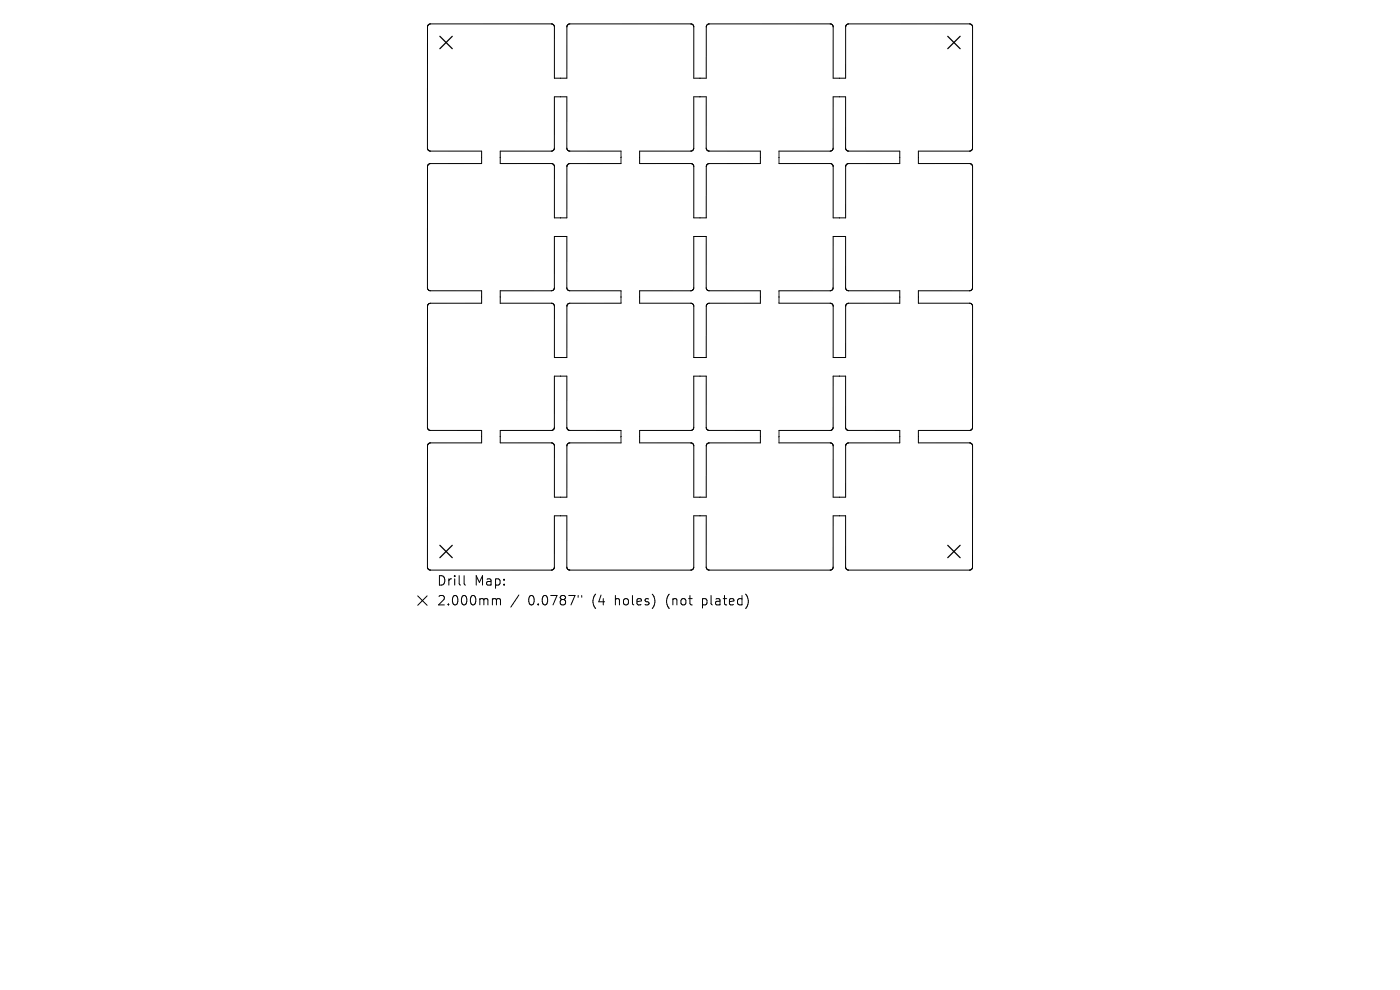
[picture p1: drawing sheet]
<svg xmlns="http://www.w3.org/2000/svg" width="297mm" height="210mm" viewBox="0 0 297 210" stroke-linecap="round" stroke-linejoin="round" font-family="sans-serif">
<defs><g id="words">
<g font-size="2.8">
<text x="92.6" y="124.5">Drill</text>
<text x="100.6" y="124.5">Map:</text>
<text x="92.6" y="128.7">2.000mm</text>
<text x="112.1" y="128.7">0.0787&quot;</text>
<text x="125.8" y="128.7">(4</text>
<text x="130.7" y="128.7">holes)</text>
<text x="141.8" y="128.7">(not</text>
<text x="149.6" y="128.7">plated)</text>
</g>
</g></defs>
<g fill="none" stroke="#000" stroke-width=".21">
<path d="M146.9 5.2l-.4-.1h-25.6a.65 .65 0 0 0-.6 .6v10.9h-2.7v-10.9a.65 .65 0 0 0-.6-.6h-25.7a.65 .65 0 0 0-.6 .6v25.7l.3 .6M146.9 5.2h.1M146.9 5.2l.3 .5v10.9h2.6l.1-11.1M149.9 5.5l.2-.3 .4-.1h25.6a.65 .65 0 0 1 .7 .6v10.9h2.6v-11.1M149.9 5.5h.1M179.4 5.5h.1M205.9 5.1h-25.9l-.3 .1-.3 .3M205.9 5.1h.1M206 5.1l.3 .6v25.8M91 32h.1M91.1 32l11.1 .1v2.6h-10.9a.65 .65 0 0 0-.6 .6v25.7l.2 .5M117.6 20.5h2.7l-.1 10.9a.65 .65 0 0 0 .7 .7h10.8v2.6h-10.8a.65 .65 0 0 0-.6 .6v10.9h-2.7v-10.9a.65 .65 0 0 0-.6-.6h-10.9v-2.6h10.9a.65 .65 0 0 0 .6-.7z"/>
<path d="M146.8 32l-11.1 .1v2.6h10.8a.65 .65 0 0 1 .7 .6v10.9h2.6v-10.9a.65 .65 0 0 1 .7-.6h10.8v-2.6l-11-.1M146.8 32h.1M147.2 31.5l-.4 .5M147.2 31.5v-11h2.6v10.9l.1 .4 .3 .2M147.2 31.5h.1M150.2 32h.1M176.7 20.5h2.7v10.9a.65 .65 0 0 0 .6 .7h10.9v2.6h-10.9a.65 .65 0 0 0-.6 .6v10.9h-2.6v-10.9a.65 .65 0 0 0-.7-.6h-10.8v-2.6h10.8a.65 .65 0 0 0 .6-.7zM205.9 34.7l.1 .1M206 34.8h.1M206.1 34.8v.1M206.1 34.9l.2 .4v25.7a.65 .65 0 0 1-.6 .7h-10.9v2.6h11.1M206.3 31.5l-.2 .4-.4 .2h-10.9v2.6h11.1"/>
<path d="M206.3 31.5h.1M90.7 64.8v25.9l.1 .3 .3 .3M90.7 64.7v.1M90.9 61.5h.1M90.9 61.5l.1 .1M91 61.6h.1M91.1 61.6l11.1 .1v2.6h-10.9l-.3 .1-.3 .3M117.5 61.3l-.5 .4h-10.9v2.6h10.9a.65 .65 0 0 1 .6 .7v10.8h2.7v-11M117.6 61.3v-11.1h2.7l-.1 10.8a.65 .65 0 0 0 .7 .7h10.8v2.6h-10.8l-.4 .1-.2 .3M117.6 61.3h-.1M117.6 79.8h2.7l-.1 10.9a.65 .65 0 0 0 .7 .6h10.8v2.6l-10.8 .1a.65 .65 0 0 0-.6 .6v10.9h-2.7v-10.9a.65 .65 0 0 0-.6-.7h-10.9v-2.6h10.9l.4-.2 .2-.4zM120.3 64.7v.1"/>
<path d="M146.7 64.3l.1 .1M146.8 64.4l.3 .2 .1 .4v10.8h2.6l.1-11M146.9 61.5l-.4 .2h-10.8v2.6h11M147 61.5l.2-.5v-10.8h2.6v10.8l.1 .4 .3 .2M147 61.5h-.1M149.9 64.7v.1M150.2 61.6l.1 .1M150.3 61.7h11v2.6h-10.8l-.4 .1-.2 .3M176.2 61.7h-10.9v2.6h10.8a.65 .65 0 0 1 .7 .7v10.8h2.6v-11M176.2 61.7h.1M176.7 61.3l-.5 .4M176.7 61.3v-11.1h2.7v10.8a.65 .65 0 0 0 .6 .7h10.9v2.6h-10.9l-.3 .1-.3 .3"/>
<path d="M176.7 61.3h.1M176.7 79.8h2.7v10.9a.65 .65 0 0 0 .6 .6h10.9v2.6l-10.9 .1a.65 .65 0 0 0-.6 .6v10.9h-2.6v-10.9a.65 .65 0 0 0-.7-.7h-10.8v-2.6h10.8a.65 .65 0 0 0 .6-.6zM179.4 64.7v.1M205.9 64.3v.1M205.9 64.4l.3 .2 .1 .4v25.7M91.1 91.3h.1M91.1 91.3h11.1v2.6l-10.9 .1a.65 .65 0 0 0-.6 .6v25.7a.65 .65 0 0 0 .6 .6h25.7M117.5 91h.1M146.7 94h.1M147.2 90.8l-.3 .4-.4 .1h-10.8v2.6l11 .1M147.2 90.7v-10.9h2.6v10.9l.1 .3 .3 .3M147.2 90.7v.1"/>
<path d="M150.2 91.3h.1M150.3 91.3h11v2.6l-10.8 .1a.65 .65 0 0 0-.7 .6v10.9h-2.6v-10.9l-.1-.4-.3-.2M205.9 94h.1M205.9 94l.3 .2 .1 .4v25.7a.65 .65 0 0 1-.6 .6h-25.7M206.3 90.8l-.2 .4-.4 .1h-10.9v2.6l11.1 .1M206.3 90.7v.1M88.6 126.4l2 2M90.6 126.4l-2 2M98.5 122.1v1.7l.2 .3M104.7 127h.3l.3 .3M105.3 127.3l.3-.3 .5 .1 .1 1.2M105.3 127.3v1"/>
<path d="M110.1 126.2l-1.7 2.6M117.1 120.9h-.1M120.8 120.9l-.4-.2-.2-.4 .1-10.9h-2.7v10.9l-.1 .4-.4 .2M120.8 120.9h.1M120.8 120.9h25.7a.65 .65 0 0 0 .7-.6v-10.9h2.6v10.9a.65 .65 0 0 0 .7 .6h25.7M122.7 126.3v.4M123.4 126.3v.4M176.2 120.9h.1M179.9 120.9l-.4-.2-.1-.4v-10.9h-2.7v10.9l-.1 .4-.4 .2M179.9 120.9h.1"/>
</g>
<path d="M93.3 7.7l2.6 2.6M95.9 7.7l-2.6 2.6M201.1 7.7l2.6 2.6M203.7 7.7l-2.6 2.6M93.3 115.7l2.6 2.6M95.9 115.7l-2.6 2.6M201.1 115.7l2.6 2.6M203.7 115.7l-2.6 2.6" fill="none" stroke="#000" stroke-width=".26"/>
<use href="#words"/>
</svg>
